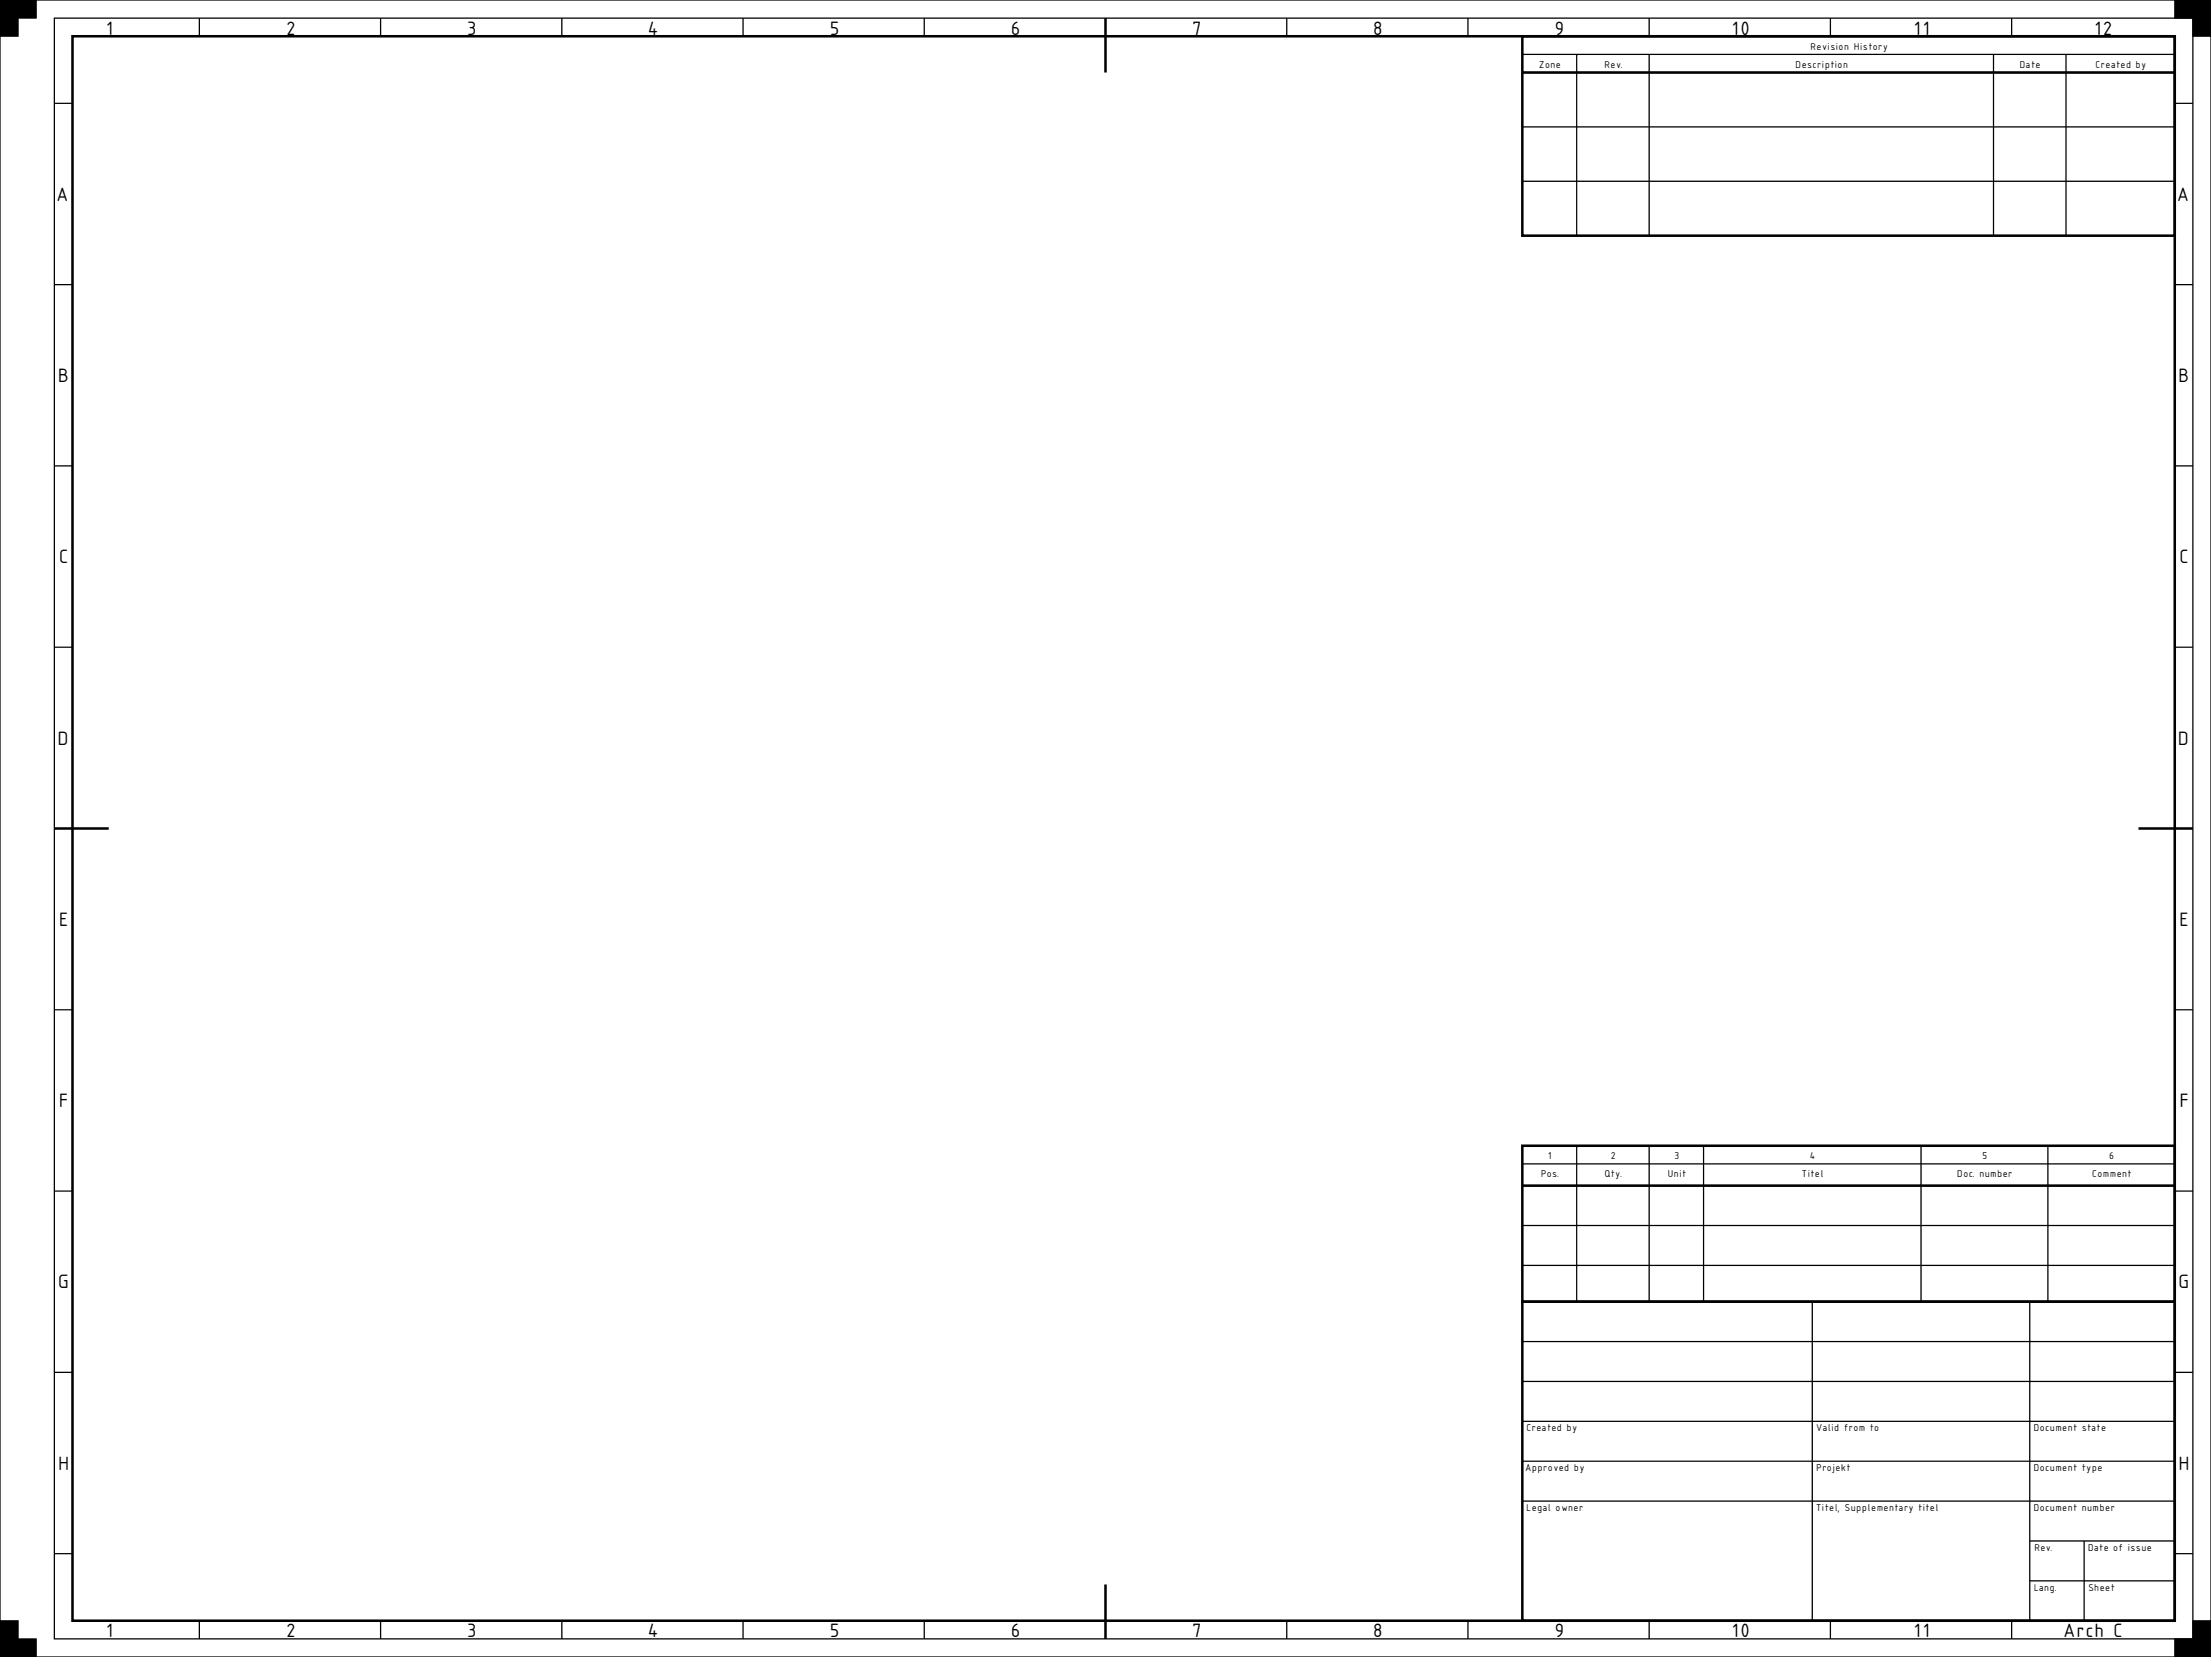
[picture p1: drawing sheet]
<svg xmlns="http://www.w3.org/2000/svg" width="610mm" height="457mm" viewBox="0 0 610 457" stroke-linecap="round" stroke-linejoin="round" font-family="sans-serif">
<defs><g id="words">
<g font-size="5">
<text x="28.8" y="9.6">1</text>
<text x="78.6" y="9.6">2</text>
<text x="128.6" y="9.6">3</text>
<text x="178.6" y="9.6">4</text>
<text x="228.5" y="9.6">5</text>
<text x="278.5" y="9.6">6</text>
<text x="328.6" y="9.6">7</text>
<text x="378.5" y="9.6">8</text>
<text x="428.5" y="9.6">9</text>
<text x="477.4" y="9.6">10</text>
<text x="527.6" y="9.6">11</text>
<text x="577.4" y="9.6">12</text>
<text x="15.7" y="55.3">A</text>
<text x="600.7" y="55.3">A</text>
<text x="15.6" y="105.3">B</text>
<text x="600.6" y="105.3">B</text>
<text x="15.8" y="155.3">C</text>
<text x="600.8" y="155.3">C</text>
<text x="15.6" y="205.3">D</text>
<text x="600.6" y="205.3">D</text>
<text x="15.8" y="255.3">E</text>
<text x="600.8" y="255.3">E</text>
<text x="15.7" y="305.3">F</text>
<text x="600.7" y="305.3">F</text>
<text x="15.5" y="355.3">G</text>
<text x="600.5" y="355.3">G</text>
<text x="15.5" y="405.3">H</text>
<text x="600.5" y="405.3">H</text>
<text x="28.8" y="451.6">1</text>
<text x="78.6" y="451.6">2</text>
<text x="128.6" y="451.6">3</text>
<text x="178.6" y="451.6">4</text>
<text x="228.5" y="451.6">5</text>
<text x="278.5" y="451.6">6</text>
<text x="328.6" y="451.6">7</text>
<text x="378.5" y="451.6">8</text>
<text x="428.5" y="451.6">9</text>
<text x="477.4" y="451.6">10</text>
<text x="527.6" y="451.6">11</text>
<text x="569.4" y="451.6">Arch C</text>
</g>
<g font-size="2.6">
<text x="499.2" y="13.7">Revision History</text>
<text x="424.4" y="18.7">Zone</text>
<text x="442.3" y="18.7">Rev.</text>
<text x="495.2" y="18.7">Description</text>
<text x="557.1" y="18.7">Date</text>
<text x="577.9" y="18.7">Created by</text>
<text x="426.9" y="319.7">1</text>
<text x="444.3" y="319.7">2</text>
<text x="461.8" y="319.7">3</text>
<text x="499.3" y="319.7">4</text>
<text x="546.7" y="319.7">5</text>
<text x="581.7" y="319.7">6</text>
<text x="424.9" y="324.7">Pos.</text>
<text x="442.5" y="324.7">Qty.</text>
<text x="459.9" y="324.7">Unit</text>
<text x="497" y="324.7">Titel</text>
<text x="539.8" y="324.7">Doc. number</text>
<text x="576.9" y="324.7">Comment</text>
<text x="420.9" y="394.7">Created by</text>
<text x="500.9" y="394.7">Valid from to</text>
<text x="560.9" y="394.7">Document state</text>
<text x="420.9" y="405.7">Approved by</text>
<text x="500.9" y="405.7">Projekt</text>
<text x="560.9" y="405.7">Document type</text>
<text x="420.9" y="416.7">Legal owner</text>
<text x="500.9" y="416.7">Titel, Supplementary titel</text>
<text x="560.9" y="416.7">Document number</text>
<text x="560.9" y="427.7">Rev.</text>
<text x="575.9" y="427.7">Date of issue</text>
<text x="560.9" y="438.7">Lang.</text>
<text x="575.9" y="438.7">Sheet</text>
</g>
</g></defs>
<g fill="#000" stroke="#000" stroke-width=".28">
<path d="M0 0h5v10h-5z" fill-rule="evenodd"/>
<path d="M0 0h10v5h-10z" fill-rule="evenodd"/>
<path d="M605 0h5v10h-5z" fill-rule="evenodd"/>
<path d="M600 0h10v5h-10z" fill-rule="evenodd"/>
<path d="M0 447h5v10h-5z" fill-rule="evenodd"/>
<path d="M0 452h10v5h-10z" fill-rule="evenodd"/>
<path d="M605 447h5v10h-5z" fill-rule="evenodd"/>
<path d="M600 452h10v5h-10z" fill-rule="evenodd"/>
</g>
<g fill="none" stroke="#000" stroke-width=".35">
<path d="M0 0h610v457h-610zM15 5h590v447h-590zM55 5v5M105 5v5M155 5v5M205 5v5M255 5v5M355 5v5M405 5v5M420 15h180M435 15v50M455 5v5"/>
<path d="M455 15v50M505 5v5M550 15v50M555 5v5M570 15v50M15 28.5h5M420 20h180M420 35h180M600 28.5h5M420 50h180M15 78.5h5M600 78.5h5"/>
<path d="M15 128.5h5M600 128.5h5M15 178.5h5M600 178.5h5M15 278.5h5M600 278.5h5M435 316v43M455 316v43M470 316v43M530 316v43M565 316v43M15 328.5h5"/>
<path d="M420 321h180M420 338h180M600 328.5h5M420 349h180M500 359v88M560 359v88M15 378.5h5M420 370h180M600 378.5h5M420 392h180M420 381h180M420 414h180"/>
<path d="M420 403h180M15 428.5h5M560 436h40M560 425h40M575 425v22M600 428.5h5M55 447v5M105 447v5M155 447v5M205 447v5M255 447v5M355 447v5"/>
<path d="M405 447v5M455 447v5M505 447v5M555 447v5"/>
</g>
<path d="M20 10h580v437h-580zM305 5v15M420 10h180v55h-180zM420 20h180M15 228.5h15M590 228.5h15M420 316h180v43h-180zM420 327h180M420 359h180v88h-180zM305 437v15" fill="none" stroke="#000" stroke-width=".7" stroke-linecap="butt"/>
<use href="#words"/>
</svg>
